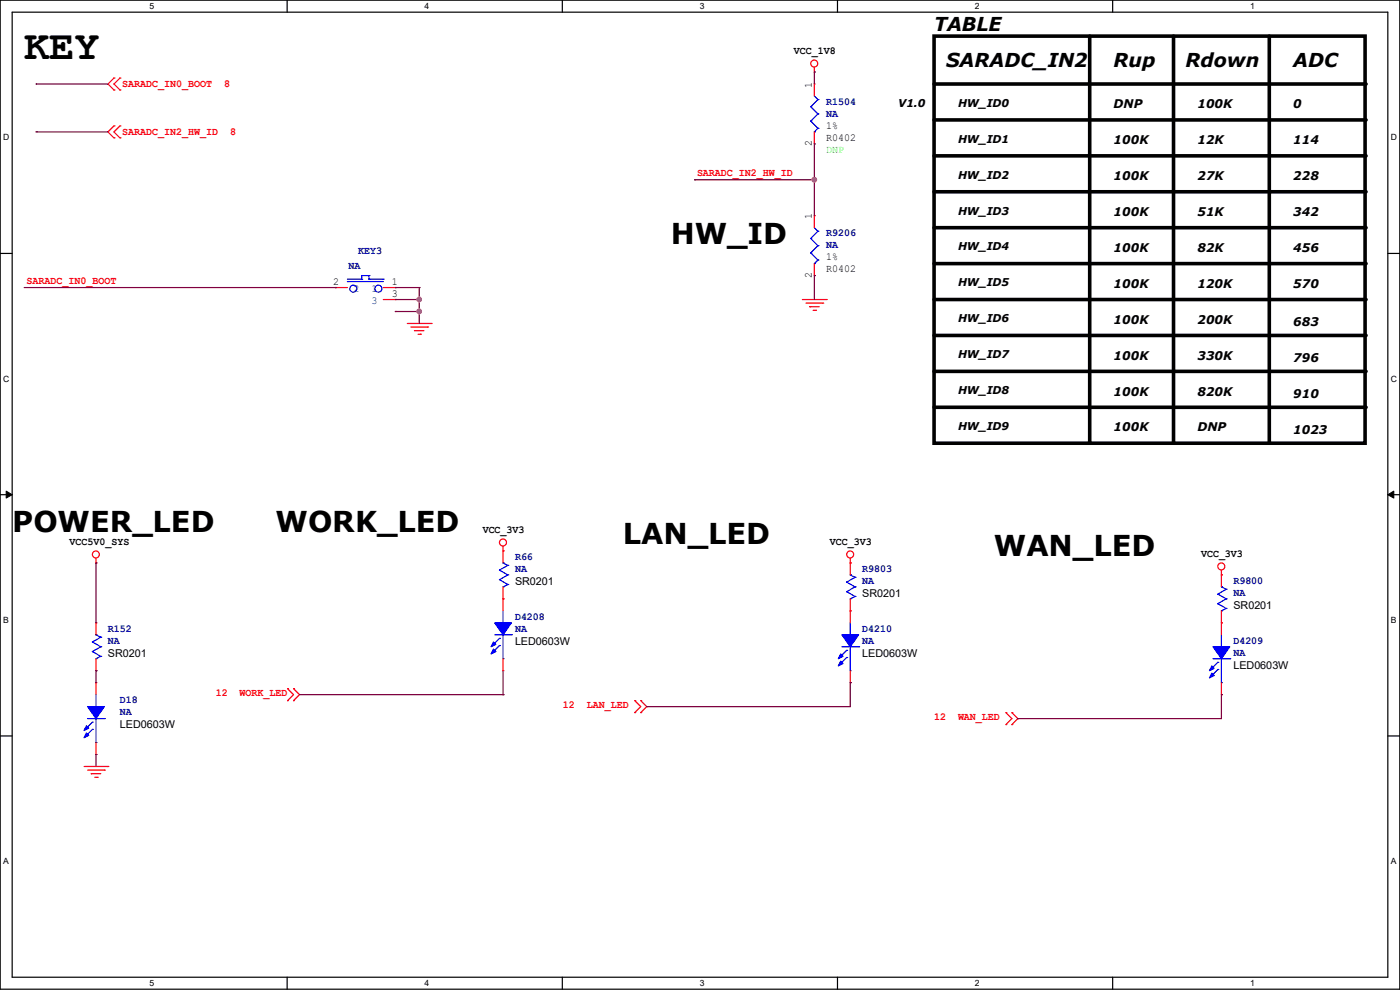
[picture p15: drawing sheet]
<svg xmlns="http://www.w3.org/2000/svg" width="297mm" height="210mm" viewBox="0 0 297 210" stroke-linecap="round" stroke-linejoin="round" font-family="sans-serif">
<defs><g id="words">
<text font-size="8.9" x="5.1" y="12.5">KEY</text>
<g font-size="6.1">
<text x="142.3" y="51.9">HW_ID</text>
<text x="2.6" y="112.8">POWER_LED</text>
<text x="58.4" y="112.8">WORK_LED</text>
<text x="132.1" y="115.4">LAN_LED</text>
<text x="210.9" y="117.9">WAN_LED</text>
</g>
<g font-size="4.1">
<text x="198.2" y="6.6">TABLE</text>
<text x="200.7" y="14.3">SARADC_IN2</text>
<text x="236.3" y="14.3">Rup</text>
<text x="251.5" y="14.3">Rdown</text>
<text x="274.4" y="14.3">ADC</text>
</g>
<g font-size="2.5">
<text x="236.3" y="22.9">DNP</text>
<text x="254" y="22.9">100K</text>
<text x="274.4" y="22.9">0</text>
<text x="236.3" y="30.6">100K</text>
<text x="254" y="30.6">12K</text>
<text x="274.4" y="30.6">114</text>
<text x="236.3" y="38.2">100K</text>
<text x="254" y="38.2">27K</text>
<text x="274.4" y="38.2">228</text>
<text x="236.3" y="45.8">100K</text>
<text x="254" y="45.8">51K</text>
<text x="274.4" y="45.8">342</text>
<text x="236.3" y="53.4">100K</text>
<text x="254" y="53.4">82K</text>
<text x="274.4" y="53.4">456</text>
<text x="236.3" y="61">100K</text>
<text x="254" y="61">120K</text>
<text x="274.4" y="61">570</text>
<text x="236.3" y="68.7">100K</text>
<text x="254" y="68.7">200K</text>
<text x="274.4" y="69.2">683</text>
<text x="236.3" y="76.3">100K</text>
<text x="254" y="76.3">330K</text>
<text x="274.4" y="76.8">796</text>
<text x="236.3" y="83.9">100K</text>
<text x="254" y="83.9">820K</text>
<text x="274.4" y="84.4">910</text>
<text x="236.3" y="91.5">100K</text>
<text x="254" y="91.5">DNP</text>
<text x="274.4" y="92">1023</text>
</g>
<g font-size="2.3">
<text x="168.4" y="11.6">VCC_1V8</text>
<text x="172.2" y="18.6" transform="rotate(-90 172.2 18.6)">1</text>
<text x="190.5" y="22.6">V1.0</text>
<text x="203.2" y="22.6">HW_ID0</text>
<text x="175.3" y="29.8">R0402</text>
<text x="175.3" y="27.3">1%</text>
<text x="172.2" y="31" transform="rotate(-90 172.2 31)">2</text>
<text x="203.2" y="30.3">HW_ID1</text>
<text x="203.2" y="37.9">HW_ID2</text>
<text x="172.2" y="46.5" transform="rotate(-90 172.2 46.5)">1</text>
<text x="203.2" y="45.5">HW_ID3</text>
<text x="203.2" y="53.1">HW_ID4</text>
<text x="172.2" y="59" transform="rotate(-90 172.2 59)">2</text>
<text x="175.3" y="57.8">R0402</text>
<text x="175.3" y="55.2">1%</text>
<text x="70.7" y="60.5">2</text>
<text x="83.1" y="60.5">1</text>
<text x="83.1" y="63">3</text>
<text x="203.2" y="60.7">HW_ID5</text>
<text x="203.2" y="68.4">HW_ID6</text>
<text x="203.2" y="76">HW_ID7</text>
<text x="203.2" y="83.6">HW_ID8</text>
<text x="203.2" y="91.2">HW_ID9</text>
<text x="102.4" y="113.2">VCC_3V3</text>
<text x="14.8" y="115.7">VCC5V0_SYS</text>
<text x="176.1" y="115.7">VCC_3V3</text>
<text x="254.8" y="118.2">VCC_3V3</text>
<text x="109.3" y="124">SR0201</text>
<text x="182.9" y="126.6">SR0201</text>
<text x="261.7" y="129.1">SR0201</text>
<text x="109.3" y="136.7">LED0603W</text>
<text x="22.9" y="139.3">SR0201</text>
<text x="182.9" y="139.3">LED0603W</text>
<text x="261.7" y="141.8">LED0603W</text>
<text x="25.4" y="154.5">LED0603W</text>
</g>
<g font-size="2.3" fill="#f00">
<text x="26" y="18.4">SARADC_IN0_BOOT</text>
<text x="47.5" y="18.4">8</text>
<text x="26" y="28.6">SARADC_IN2_HW_ID</text>
<text x="48.8" y="28.6">8</text>
<text x="147.9" y="37.4">SARADC_IN2_HW_ID</text>
<text x="5.6" y="60.3">SARADC_IN0_BOOT</text>
<text x="45.8" y="147.7">12</text>
<text x="50.8" y="147.7">WORK_LED</text>
<text x="119.4" y="150.2">12</text>
<text x="124.5" y="150.2">LAN_LED</text>
<text x="198.2" y="152.8">12</text>
<text x="203.2" y="152.8">WAN_LED</text>
</g>
<g font-size="2.3" fill="#00007f">
<text x="175.3" y="22.2">R1504</text>
<text x="175.3" y="24.8">NA</text>
<text x="76" y="54">KEY3</text>
<text x="175.3" y="50.2">R9206</text>
<text x="175.3" y="52.7">NA</text>
<text x="74" y="57">NA</text>
<text x="109.3" y="118.7">R66</text>
<text x="109.3" y="121.3">NA</text>
<text x="182.9" y="121.3">R9803</text>
<text x="182.9" y="123.8">NA</text>
<text x="261.7" y="123.8">R9800</text>
<text x="109.3" y="131.4">D4208</text>
<text x="261.7" y="126.4">NA</text>
<text x="22.9" y="134">R152</text>
<text x="22.9" y="136.5">NA</text>
<text x="109.3" y="134">NA</text>
<text x="182.9" y="134">D4210</text>
<text x="182.9" y="136.5">NA</text>
<text x="261.7" y="136.5">D4209</text>
<text x="261.7" y="139.1">NA</text>
<text x="25.4" y="149.2">D18</text>
<text x="25.4" y="151.8">NA</text>
</g>
<text font-size="2.3" fill="#01ff00" x="175.3" y="32.4">DNP</text>
<g font-size="2.3" fill="#003f7f">
<text x="75" y="61.9">2</text>
<text x="78.8" y="61.9">1</text>
<text x="78.8" y="64.5">3</text>
</g>
<g font-size="1.8">
<text x="31.7" y="1.9">5</text>
<text x="90.1" y="1.9">4</text>
<text x="148.5" y="1.9">3</text>
<text x="206.8" y="1.9">2</text>
<text x="265.2" y="1.9">1</text>
<text x=".7" y="29.8">D</text>
<text x="295.1" y="29.8">D</text>
<text x=".7" y="80.9">C</text>
<text x="295.1" y="80.9">C</text>
<text x=".7" y="132.1">B</text>
<text x="295.1" y="132.1">B</text>
<text x=".7" y="183.3">A</text>
<text x="295.1" y="183.3">A</text>
<text x="31.7" y="209.2">5</text>
<text x="90.1" y="209.2">4</text>
<text x="148.5" y="209.2">3</text>
<text x="206.8" y="209.2">2</text>
<text x="265.2" y="209.2">1</text>
</g>
</g></defs>
<path d="M0 0h297v209.8h-297zM2.6 2.6h291.8v204.7h-291.8z" fill="none" stroke="#000" stroke-width=".25"/>
<g fill="#fff">
<path d="M31.8 .3h.9v2h-.9z"/>
<path d="M31.8 207.6h.9v2h-.9z"/>
</g>
<path d="M60.9 0v2.6M60.9 207.3v2.5" fill="none" stroke="#000" stroke-width=".25"/>
<g fill="#fff">
<path d="M90.1 .3h1v2h-1z"/>
<path d="M90.1 207.6h1v2h-1z"/>
</g>
<path d="M119.3 0v2.6M119.3 207.3v2.5" fill="none" stroke="#000" stroke-width=".25"/>
<g fill="#fff">
<path d="M148.5 .3h.9v2h-.9z"/>
<path d="M148.5 207.6h.9v2h-.9z"/>
</g>
<path d="M177.7 0v2.6M177.7 207.3v2.5" fill="none" stroke="#000" stroke-width=".25"/>
<g fill="#fff">
<path d="M206.8 .3h1v2h-1z"/>
<path d="M206.8 207.6h1v2h-1z"/>
</g>
<path d="M236.1 0v2.6M236.1 207.3v2.5" fill="none" stroke="#000" stroke-width=".25"/>
<g fill="#fff">
<path d="M265.2 .3h1v2h-1z"/>
<path d="M265.2 207.6h1v2h-1z"/>
<path d="M.7 28.2h1.2v1.9h-1.2z"/>
<path d="M295.1 28.2h1.2v1.9h-1.2z"/>
<path d="M.7 79.3h1.2v2h-1.2z"/>
<path d="M295.1 79.3h1.2v2h-1.2z"/>
</g>
<path d="M0 53.8h2.6M294.4 53.8h2.6" fill="none" stroke="#000" stroke-width=".25"/>
<g fill="#fff">
<path d="M.7 130.5h1.2v2h-1.2z"/>
<path d="M295.1 130.5h1.1v2h-1.1z"/>
</g>
<path d="M0 104.9h2.6M294.4 104.9h2.6" fill="none" stroke="#000" stroke-width=".25"/>
<path d="M1.3 104.2l1.3 .7-1.3 .8zM294.4 104.9l1.3-.7v1.5z" fill="#000" stroke="#000" stroke-width=".21"/>
<g fill="#fff">
<path d="M.7 181.7h1.2v2h-1.2z"/>
<path d="M295.1 181.7h1.1v2h-1.1z"/>
</g>
<path d="M0 156.1h2.6M294.4 156.1h2.6" fill="none" stroke="#000" stroke-width=".25"/>
<g fill="none" stroke="#000" stroke-width=".76">
<path d="M198.2 7.7h91.4v86.3h-91.4zM198.2 17.8h91.4M231.2 7.7v86.3M249 7.7v86.3M269.3 7.7v86.3M198.2 25.4h91.4M198.2 33.1h91.4M198.2 40.7h91.4M198.2 48.3h91.4M198.2 55.9h91.4M198.2 63.5h91.4M198.2 71.2h91.4"/>
<path d="M198.2 78.8h91.4M198.2 86.4h91.4"/>
</g>
<g fill="#000">
<circle cx="289.6" cy="17.8" r=".38"/>
<circle cx="289.6" cy="33.1" r=".38"/>
<circle cx="289.6" cy="25.4" r=".38"/>
<circle cx="289.6" cy="48.3" r=".38"/>
<circle cx="289.6" cy="55.9" r=".38"/>
<circle cx="289.6" cy="40.7" r=".38"/>
<circle cx="289.6" cy="71.2" r=".38"/>
<circle cx="289.6" cy="78.8" r=".38"/>
<circle cx="289.6" cy="63.5" r=".38"/>
<circle cx="231.2" cy="94" r=".38"/>
<circle cx="249" cy="94" r=".38"/>
<circle cx="269.3" cy="94" r=".38"/>
<circle cx="289.6" cy="86.4" r=".38"/>
</g>
<g fill="none" stroke="#f00" stroke-width=".25">
<path d="M24.2 16.6h.1M24.2 19.1h.1M24.2 16.6l-1.3 1.2 1.3 1.3M25.4 19.1h.1M25.4 16.6h.1M25.4 16.6l-1.2 1.2 1.2 1.3M172.8 15.3h.1M172.8 17.8h.1M172.8 14.3v1M172.8 17.8v2.6M24.2 26.7h.1M24.2 29.3h.1"/>
<path d="M24.2 26.7l-1.3 1.3 1.3 1.3M25.4 29.3h.1M25.4 26.7h.1M25.4 26.7l-1.2 1.3 1.2 1.3M172.8 30.5h.1M172.8 28v2.5M172.8 45.8h.1M172.8 58.5h.1M172.8 45.8v2.5M172.8 55.9v2.6M71.2 61h.1M71.2 61h2.5"/>
<path d="M81.3 63.5h2.6M81.3 61h2.6M83.9 61h.1M83.9 63.5h.1M86.4 68.6h5.1M87.2 69.4h3.5M87.9 70.1h.1M87.9 70.1h2.1M88.7 70.9h.5M89.2 70.9h.1M90.7 69.4h.1M91.5 68.6h.1"/>
<path d="M170.2 63.5h5.1M171 64.3h3.5M171.7 65.1h.1M171.7 65.1h2.1M172.5 65.8h.5M173 65.8h.1M174.5 64.3h.1M175.3 63.5h.1M20.4 119.4h.1M20.4 118.4v1M106.7 116.9h.1M106.7 115.9v3.5"/>
<path d="M180.4 119.4h.1M180.4 118.4v3.6M20.4 132.1h.1M20.4 132.1v2.6M20.4 139.7v2.6M106.7 127h.1M106.7 124.5v5.1M106.7 139.7v2.6M180.4 129.6h.1M180.4 127v5.1M259.1 122h.1M259.1 132.1h.1"/>
<path d="M259.1 120.9v3.6M259.1 129.6v5.1M20.4 142.3h.1M20.4 144.8h.1M20.4 144.8v2.6M20.4 157.5v2.6M61 146.1h.1M61 148.6h.1M61 146.1l1.3 1.3-1.3 1.2M62.3 148.6h.1M62.3 146.1h.1M62.3 146.1l1.2 1.3-1.2 1.2"/>
<path d="M106.7 142.3h.1M134.7 148.6h.1M134.7 151.2h.1M134.7 148.6l1.2 1.3-1.2 1.3M135.9 151.2h.1M135.9 148.6h.1M135.9 148.6l1.3 1.3-1.3 1.3M180.4 144.8h.1M180.4 142.3v2.5M213.4 151.2h.1M213.4 153.7h.1M213.4 151.2l1.3 1.2-1.3 1.3"/>
<path d="M214.7 153.7h.1M214.7 151.2h.1M214.7 151.2l1.2 1.2-1.2 1.3M259.1 147.4h.1M259.1 144.8v2.6M17.8 162.6h5.1M18.6 163.4h3.5M19.3 164.1h.1M19.3 164.1h2.1M20.1 164.9h.5M20.4 160.1h.1M20.6 164.9h.1"/>
<path d="M22.1 163.4h.1M22.9 162.6h.1"/>
<circle cx="172.7" cy="13.5" r=".74"/>
<circle cx="20.3" cy="117.6" r=".74"/>
<circle cx="106.7" cy="115.1" r=".74"/>
<circle cx="180.4" cy="117.6" r=".74"/>
<circle cx="259.1" cy="120.2" r=".74"/>
</g>
<g fill="none" stroke="#00f" stroke-width=".25">
<path d="M172 22.6h.1M172 25.7h.1M172 22.6l1.5 1.6M172 25.7l1.5 1.5M172.8 28h.1M172.8 20.4l.7 .7M173.5 21.1h.1M173.5 24.2h.1M173.5 27.2h.1M173.5 21.1l-1.5 1.5M173.5 24.2l-1.5 1.5M173.5 27.2l-.7 .8"/>
<path d="M73.7 59.7h.1M73.7 59.2h3.1M73.7 59.7h7.6M76.8 58.5h.1M76.8 59.2h.1M76.8 58.5v.7M76.8 58.5h1.5M78.3 58.5h.1M78.3 59.2h.1M78.3 58.5v.7M78.3 59.2h3M81.3 59.2h.1"/>
<path d="M172 50.6h.1M172 53.6h.1M172 50.6l1.5 1.5M172 53.6l1.5 1.6M172.8 55.9h.1M172.8 48.3l.7 .8M173.5 49.1h.1M173.5 52.1h.1M173.5 55.2h.1M173.5 49.1l-1.5 1.5M173.5 52.1l-1.5 1.5M173.5 55.2l-.7 .7"/>
<path d="M106.7 119.4h.1M106.7 119.4l1 .5M107.7 119.9h.1M107.7 119.9l-1.7 1M19.6 136.2h.1M19.6 138.2h.1M19.6 136.2l1.8 1M19.6 138.2l1.8 1M20.4 134.7h.1M20.4 139.7h.1M20.4 134.7l1 .5M21.4 135.2h.1"/>
<path d="M21.4 137.2h.1M21.4 139.2h.1M21.4 135.2l-1.8 1M21.4 137.2l-1.8 1M21.4 139.2l-1 .5M104.9 134.7h3.6M106 135.4h.1M106 136.9h.1M106 120.9h.1M106 123h.1M106 135.4l-1.6 1.5M106 136.9l-1.6 1.6"/>
<path d="M106 120.9l1.7 1.1M106 123l1.7 1M106.7 132.1h.1M106.7 139.7h.1M106.7 124.5h.1M106.7 129.6v2.5M106.7 134.7v5M107.7 122h.1M107.7 124h.1M107.7 122l-1.7 1M107.7 124l-1 .5M108.5 134.7h.1"/>
<path d="M178.6 137.2h3.6M179.6 138h.1M179.6 139.5h.1M179.6 123.5h.1M179.6 125.5h.1M179.6 138l-1.5 1.5M179.6 139.5l-1.5 1.5M179.6 123.5l1.8 1M179.6 125.5l1.8 1M180.4 134.7h.1M180.4 122h.1M180.4 127h.1"/>
<path d="M180.4 132.1v2.6M180.4 137.2v5.1M180.4 122l1 .5M181.4 122.5h.1M181.4 124.5h.1M181.4 126.5h.1M181.4 122.5l-1.8 1M181.4 124.5l-1.8 1M181.4 126.5l-1 .5M182.2 137.2h.1M257.3 139.7h3.6M258.4 126h.1"/>
<path d="M258.4 128.1h.1M258.4 126l1.7 1M258.4 128.1l1.7 1M259.1 137.2h.1M259.1 124.5h.1M259.1 129.6h.1M259.1 134.7v2.5M259.1 139.7v5.1M259.1 124.5l1 .5M260.1 125h.1M260.1 127h.1M260.1 129.1h.1"/>
<path d="M260.1 125l-1.7 1M260.1 127l-1.7 1.1M260.1 129.1l-1 .5M260.9 139.7h.1M18.6 152.4h3.5M19.6 153.2h.1M19.6 154.7h.1M19.6 153.2l-1.5 1.5M19.6 154.7l-1.5 1.6M20.4 149.9h.1M20.4 157.5h.1M20.4 147.4v2.5"/>
<path d="M20.4 152.4v5.1M22.1 152.4h.1M180.4 142.3h.1M258.4 140.5h.1M258.4 142h.1M258.4 140.5l-1.6 1.5M258.4 142l-1.6 1.6M259.1 144.8h.1"/>
<circle cx="75" cy="61.2" r=".74"/>
<circle cx="80.3" cy="61.2" r=".74"/>
</g>
<g fill="#00f" stroke="#00f" stroke-width=".25">
<path d="M257.3 137.2h3.6l-1.8 2.5z" fill-rule="evenodd"/>
<path d="M257.1 142.8l.5 .5-1 .5z" fill-rule="evenodd"/>
<path d="M257.1 141.3l.5 .5-1 .5z" fill-rule="evenodd"/>
<path d="M18.6 149.9h3.5l-1.7 2.5z" fill-rule="evenodd"/>
<path d="M18.3 155.5l.5 .5-1 .5z" fill-rule="evenodd"/>
<path d="M18.3 154l.5 .5-1 .5z" fill-rule="evenodd"/>
<path d="M104.9 132.1h3.6l-1.8 2.6z" fill-rule="evenodd"/>
<path d="M104.7 137.7l.5 .5-1 .5z" fill-rule="evenodd"/>
<path d="M104.7 136.2l.5 .5-1 .5z" fill-rule="evenodd"/>
<path d="M178.6 134.7h3.6l-1.8 2.5z" fill-rule="evenodd"/>
<path d="M178.4 140.3l.5 .5-1.1 .5z" fill-rule="evenodd"/>
<path d="M178.4 138.7l.5 .5-1.1 .5z" fill-rule="evenodd"/>
</g>
<g fill="none" stroke="#7f003f" stroke-width=".25">
<path d="M7.7 17.8h.1M7.7 17.8h15.2M172.8 15.3h.1M172.8 15.3v2.5M7.7 28h.1M7.7 28h15.2M147.4 38.1h.1M147.4 38.1h25.4M172.8 38.1h.1M172.8 30.5h.1M172.8 30.5v15.3M172.8 58.5h.1"/>
<path d="M172.8 58.5v5M5.1 61h66.1M71.2 61h.1M83.9 61h.1M83.9 63.5h.1M83.9 66.1h.1M83.9 61h5M83.9 63.5h5M83.9 66.1h5M88.9 61h.1M88.9 63.5h.1M88.9 66.1h.1"/>
<path d="M88.9 61v7.6M20.4 119.4h.1M20.4 119.4v12.7M20.4 142.3h.1M20.4 142.3v2.5M63.5 147.4h43.2M106.7 147.4h.1M106.7 142.3v5.1M137.2 149.9h.1M180.4 144.8h.1M180.4 144.8v5.1h-43.2M215.9 152.4h.1"/>
<path d="M259.1 147.4h.1M259.1 147.4v5h-43.2M20.4 160.1h.1M20.4 160.1v2.5"/>
</g>
<g fill="#f0f" stroke="#f0f" stroke-width=".25">
<circle cx="88.9" cy="63.5" r=".49"/>
<circle cx="88.9" cy="66.1" r=".49"/>
<circle cx="172.7" cy="38.1" r=".49"/>
</g>
<use href="#words"/>
</svg>
